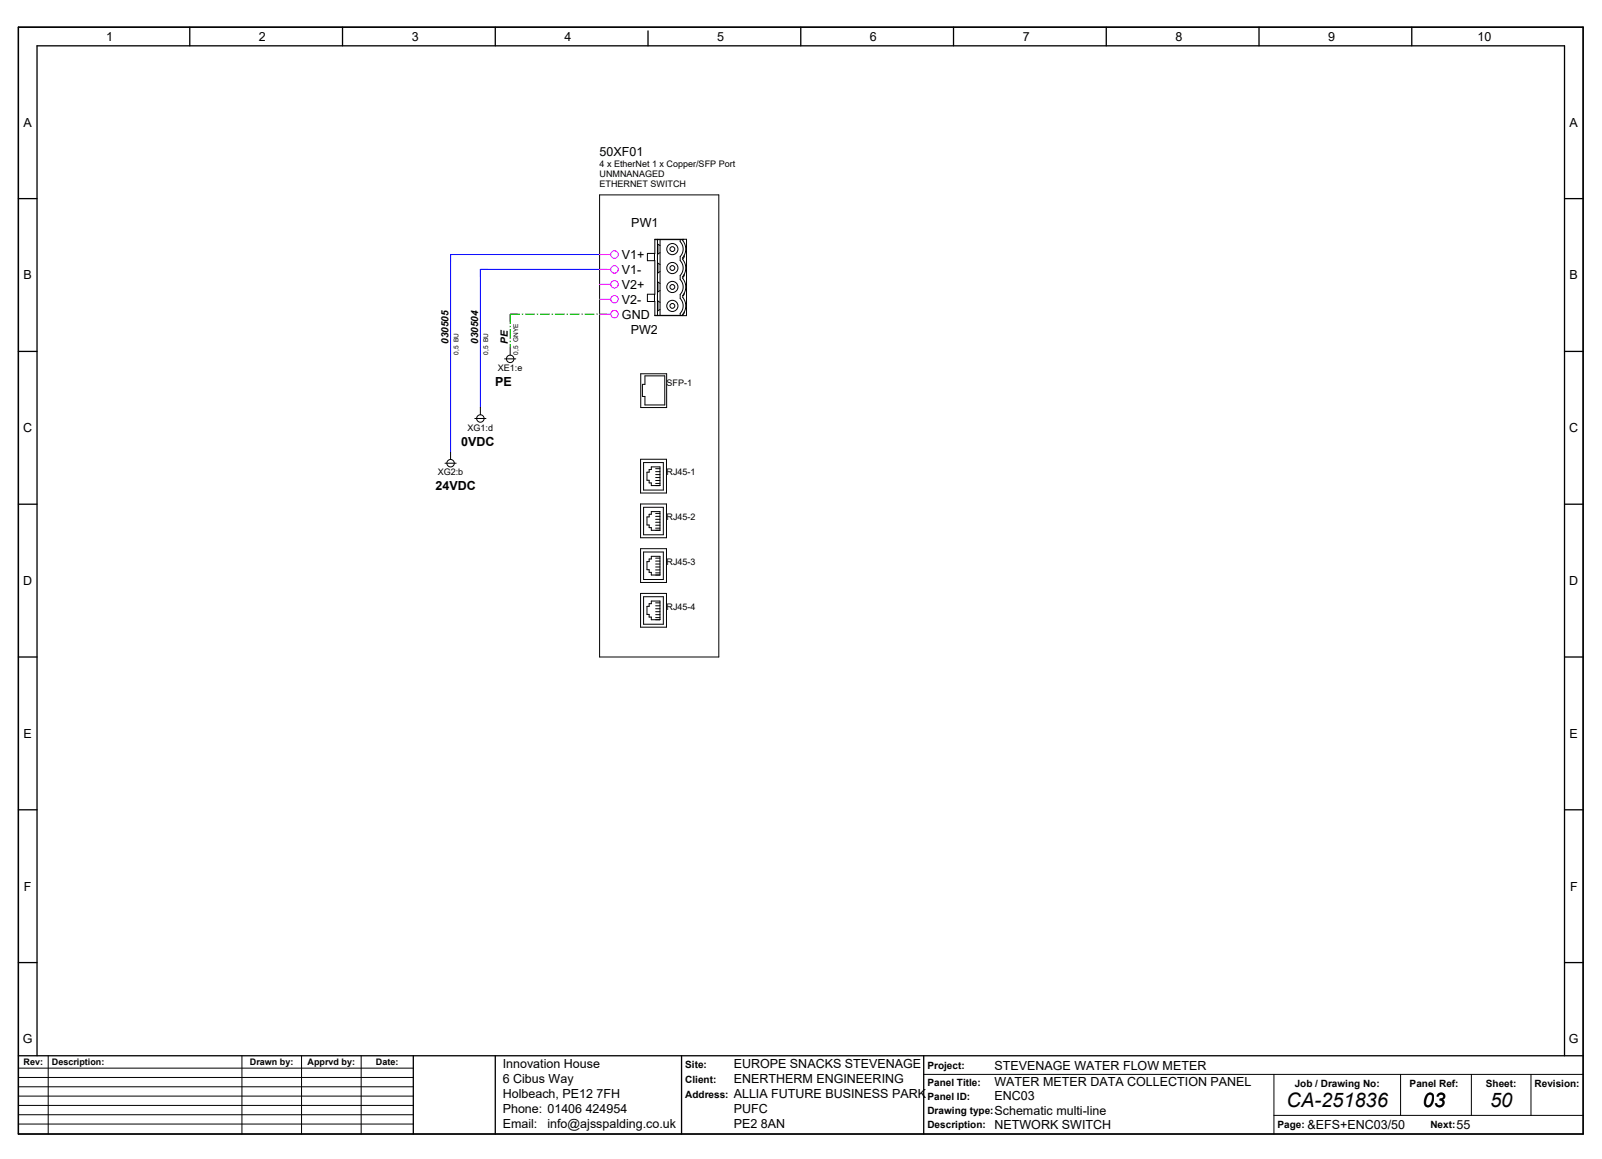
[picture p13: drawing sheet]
<svg xmlns="http://www.w3.org/2000/svg" width="430mm" height="311mm" viewBox="0 0 430 311" stroke-linecap="round" stroke-linejoin="round" font-family="sans-serif">
<defs><g id="words">
<g font-size="5.4">
<text x="345.4" y="297.1">CA-251836</text>
<text x="382" y="297.1">03</text>
<text x="400" y="297.1">50</text>
</g>
<g font-size="3.4">
<text x="28.5" y="11">1</text>
<text x="69.5" y="11">2</text>
<text x="110.5" y="11">3</text>
<text x="151.5" y="11">4</text>
<text x="192.5" y="11">5</text>
<text x="233.5" y="11">6</text>
<text x="274.5" y="11">7</text>
<text x="315.5" y="11">8</text>
<text x="356.5" y="11">9</text>
<text x="396.6" y="11">10</text>
<text x="6.3" y="34">A</text>
<text x="421.3" y="34">A</text>
<text x="160.9" y="41.7">50XF01</text>
<text x="169.5" y="61">PW1</text>
<text x="166.9" y="69.5">V1+</text>
<text x="6.3" y="75">B</text>
<text x="166.9" y="73.5">V1-</text>
<text x="166.9" y="77.5">V2+</text>
<text x="421.3" y="75">B</text>
<text x="166.9" y="81.5">V2-</text>
<text x="166.9" y="85.5">GND</text>
<text x="169.3" y="89.5">PW2</text>
<text x="132.9" y="103.6">PE</text>
<text x="6.2" y="116">C</text>
<text x="123.8" y="119.7">0VDC</text>
<text x="421.2" y="116">C</text>
<text x="116.9" y="131.6">24VDC</text>
<text x="6.2" y="157">D</text>
<text x="421.2" y="157">D</text>
<text x="6.3" y="198">E</text>
<text x="421.3" y="198">E</text>
<text x="6.4" y="239">F</text>
<text x="421.4" y="239">F</text>
<text x="6.1" y="280">G</text>
<text x="421.1" y="280">G</text>
<text x="134.9" y="286.6">Innovation House</text>
<text x="196.9" y="286.6">EUROPE SNACKS STEVENAGE</text>
<text x="266.9" y="287">STEVENAGE WATER FLOW METER</text>
<text x="134.9" y="290.6">6 Cibus Way</text>
<text x="196.9" y="290.6">ENERTHERM ENGINEERING</text>
<text x="266.9" y="291.5">WATER METER DATA COLLECTION PANEL</text>
<text x="134.9" y="294.6">Holbeach, PE12 7FH</text>
<text x="134.9" y="298.6">Phone: 01406 424954</text>
<text x="196.9" y="294.6">ALLIA FUTURE BUSINESS PARK</text>
<text x="196.9" y="298.6">PUFC</text>
<text x="266.9" y="299.1">Schematic multi-line</text>
<text x="266.9" y="295.3">ENC03</text>
<text x="134.9" y="302.6">Email:</text>
<text x="146.9" y="302.6">info@ajsspalding.co.uk</text>
<text x="196.9" y="302.6">PE2 8AN</text>
<text x="266.9" y="303">NETWORK SWITCH</text>
<text x="350.9" y="303">&amp;EFS+ENC03/50</text>
<text x="390.9" y="303">55</text>
</g>
<g font-size="2.7">
<text x="120.3" y="92.3" transform="rotate(-90 120.3 92.3)">030505</text>
<text x="128.3" y="92.3" transform="rotate(-90 128.3 92.3)">030504</text>
<text x="136.3" y="92.3" transform="rotate(-90 136.3 92.3)">PE</text>
<text x="183.9" y="286.7">Site:</text>
<text x="248.9" y="286.8">Project:</text>
<text x="183.9" y="290.7">Client:</text>
<text x="248.9" y="291.4">Panel Title:</text>
<text x="347.5" y="291.7">Job / Drawing No:</text>
<text x="378.4" y="291.7">Panel Ref:</text>
<text x="398.8" y="291.7">Sheet:</text>
<text x="411.9" y="291.7">Revision:</text>
<text x="183.9" y="294.7">Address:</text>
<text x="248.9" y="299">Drawing type:</text>
<text x="248.9" y="295.2">Panel ID:</text>
<text x="248.9" y="302.8">Description:</text>
<text x="342.9" y="302.8">Page:</text>
<text x="383.9" y="302.8">Next:</text>
</g>
<g font-size="2.4">
<text x="160.9" y="47.5">UNMNANAGED</text>
<text x="160.9" y="44.7">4 x EtherNet 1 x Copper/SFP Port</text>
<text x="160.9" y="50.3">ETHERNET SWITCH</text>
<text x="133.6" y="99.6">XE1:e</text>
<text x="178.9" y="103.6">SFP-1</text>
<text x="125.5" y="115.6">XG1:d</text>
<text x="117.5" y="127.6">XG2:b</text>
<text x="178.9" y="127.6">RJ45-1</text>
<text x="178.9" y="139.6">RJ45-2</text>
<text x="178.9" y="151.6">RJ45-3</text>
<text x="178.9" y="163.6">RJ45-4</text>
<text x="6.3" y="285.7">Rev:</text>
<text x="13.9" y="285.7">Description:</text>
<text x="67.1" y="285.7">Drawn by:</text>
<text x="82.6" y="285.7">Apprvd by:</text>
<text x="100.9" y="285.7">Date:</text>
</g>
<g font-size="1.7">
<text x="123" y="95.2" transform="rotate(-90 123 95.2)">0,5 BU</text>
<text x="131" y="95.2" transform="rotate(-90 131 95.2)">0,5 BU</text>
<text x="139" y="95.2" transform="rotate(-90 139 95.2)">0,5 GNYE</text>
</g>
</g></defs>
<g fill="none" stroke="#000" stroke-width=".35">
<path d="M4.9 7.3h420v297h-420zM50.9 7.3v5M91.9 7.3v5M132.9 7.3v5M173.9 8.3v4M214.9 7.3v5M255.9 7.3v5M296.9 7.3v5M337.9 7.3v5M378.9 7.3v5M4.9 53.3h5M419.9 53.3h5"/>
<path d="M4.9 94.3h5M419.9 94.3h5M4.9 135.3h5M419.9 135.3h5M4.9 176.3h5M419.9 176.3h5M4.9 217.3h5M419.9 217.3h5M4.9 258.3h5M419.9 258.3h5M4.9 283.3h420M9.9 283.3v-271h410v271"/>
<path d="M110.9 283.3v21M132.9 283.3v21M182.9 283.3v21M247.9 283.3v21"/>
</g>
<g fill="none" stroke="#000" stroke-width=".27">
<path d="M160.9 52.3h32v124h-32zM175.7 68v2M175.7 79v1.9M175.8 64.2h8.5v20.5h-8.5v-3.8h-2v-1.9h2v-9h-2v-2h2zM175.8 64.3h7.5M176.5 64.3v20.3M176.6 64.2v.1M177.2 64.3v20.3M177.2 65.9l-.7-.4v2.7l.7-.4M177.2 71l-.7-.4v2.7l.7-.4M177.2 76.1l-.7-.4v2.7l.7-.4M182.6 64.3v.5a2.9 2.9 0 0 1 0 4v1.1a2.9 2.9 0 0 1 0 4v1.1a2.9 2.9 0 0 1 0 4v1.1a2.9 2.9 0 0 1 0 4v.5"/>
<path d="M183.3 64.2v.4a3.6 3.6 0 0 1 0 4.5v.6a3.6 3.6 0 0 1 0 4.5v.5a3.6 3.6 0 0 1 0 4.6v.5a3.6 3.6 0 0 1 0 4.5M183.5 64.2l-.2 .2M183.6 68.6v.5l-.3 .3M183.6 73.6v.5l-.3 .3M183.7 78.7l-.4 .7M184 77.7h.3M184 71.3h.3M184 67.5h.3M184 76.4h.3M184 72.6h.3M184 66.2h.3M135.4 96.3h3"/>
<path d="M136.9 93.3v2M175.8 84.6h7.5M176.6 84.6v.1M177.2 81.1l-.7-.4v2.7l.7-.4M183.3 84.3v.4M183.7 83.7l-.4 .7M184 81.4h.3M184 82.7h.3M127.4 112.3h3M128.9 109.3v2M172 100.3h6.9v9.1h-6.9zM173.1 100.9h5.3v7.8h-5.3v-2.3h-.7v-3.3h.7z"/>
<path d="M119.4 124.3h3M120.9 121.3v2M171.9 135.2h7v9.1h-7zM171.9 123.2h7v9.1h-7zM172.7 136.1h5.3v7.4h-5.3zM172.7 124.1h5.3v7.4h-5.3zM174.8 125.3h2.3v5h-2.3v-.7h-.6v-.7h-.5v-2.2h.5v-.7h.6zM174.8 137.3h2.3v5h-2.3v-.7h-.6v-.7h-.5v-2.2h.5v-.7h.6zM176 139.4h1.1M176 138.6h1.1M176 137.8h1.1M176 128.9h1.1"/>
<path d="M176 129.7h1.1M176 128.1h1.1M176 127.3h1.1M176 126.6h1.1M176 125.8h1.1M171.9 147.2h7v9.1h-7zM171.9 159.2h7v9.1h-7zM172.7 148.1h5.3v7.4h-5.3zM174.8 149.3h2.3v5h-2.3v-.7h-.6v-.7h-.5v-2.2h.5v-.7h.6zM176 141.7h1.1M176 140.9h1.1M176 140.1h1.1"/>
<path d="M176 153.7h1.1M176 152.9h1.1M176 152.1h1.1M176 151.4h1.1M176 150.6h1.1M176 149.8h1.1M172.7 160.1h5.3v7.4h-5.3zM174.8 161.3h2.3v5h-2.3v-.7h-.6v-.7h-.5v-2.2h.5v-.7h.6zM176 165.7h1.1M176 164.9h1.1M176 164.1h1.1M176 163.4h1.1"/>
<path d="M176 162.6h1.1M176 161.8h1.1M5.1 299.1h105.8M5.1 296.6h105.8M5.1 294.1h105.8M5.1 291.6h105.8M5.1 289.1h105.8M5.1 286.6h105.8M12.9 283.3v21M64.9 283.3v21M80.9 283.3v21M96.9 283.3v21"/>
<path d="M247.9 288.3h177M341.9 299.3h83M341.9 288.3v16M375.9 288.3v11M394.9 288.3v11M410.9 288.3v11M5.1 301.6h105.8"/>
<circle cx="180.5" cy="77" r="1.5"/>
<circle cx="180.5" cy="66.8" r="1.5"/>
<circle cx="180.5" cy="71.9" r="1.5"/>
<circle cx="180.5" cy="71.9" r=".65"/>
<circle cx="180.5" cy="77" r=".65"/>
<circle cx="180.5" cy="66.8" r=".65"/>
<circle cx="136.9" cy="96.3" r="1"/>
<circle cx="180.5" cy="82.1" r="1.5"/>
<circle cx="180.5" cy="82.1" r=".65"/>
<circle cx="128.9" cy="112.3" r="1"/>
<circle cx="120.9" cy="124.3" r="1"/>
</g>
<path d="M162.9 68.3h-42v53M162.9 72.3h-34v37" fill="none" stroke="#00f" stroke-width=".27"/>
<path d="M136.9 84.3h26M136.9 84.3v9M136.9 84.3h2M136.9 84.3v2" fill="none" stroke="#00be00" stroke-width=".27" stroke-dasharray="2.6 .5 .4 .5" stroke-linecap="butt"/>
<g fill="none" stroke="#f0f" stroke-width=".27">
<path d="M160.9 68.3h3M160.9 72.3h3M160.9 76.3h3M160.9 80.3h3M160.9 84.3h3"/>
<circle cx="164.9" cy="68.3" r="1"/>
<circle cx="164.9" cy="76.3" r="1"/>
<circle cx="164.9" cy="72.3" r="1"/>
<circle cx="164.9" cy="84.3" r="1"/>
<circle cx="164.9" cy="80.3" r="1"/>
</g>
<use href="#words"/>
</svg>
